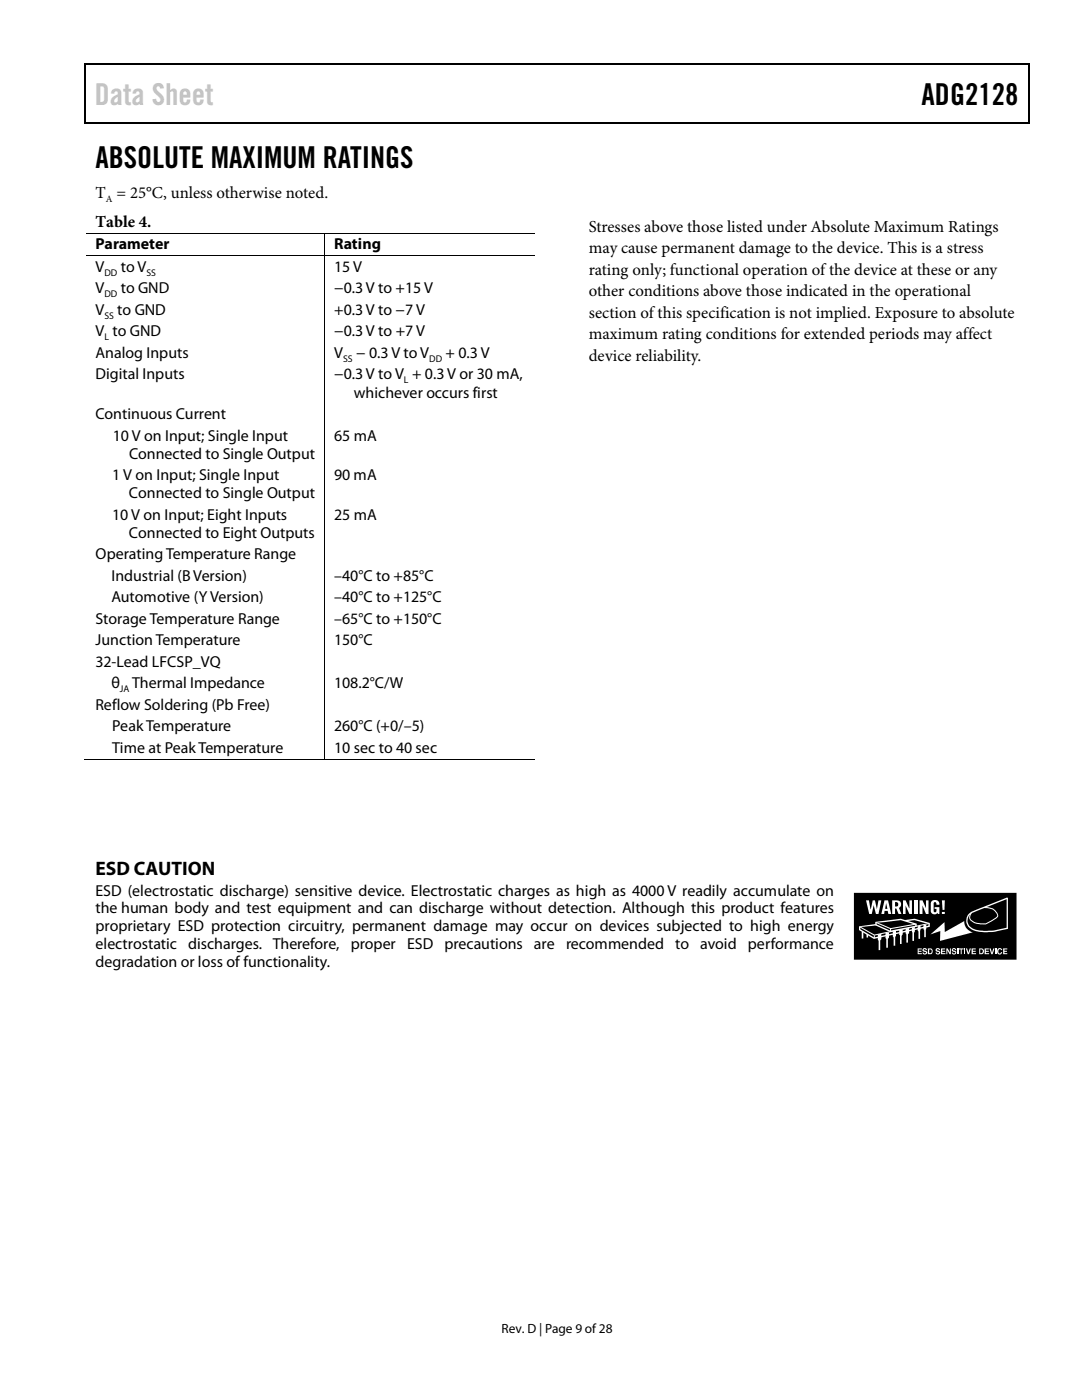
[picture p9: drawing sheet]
<svg xmlns="http://www.w3.org/2000/svg" width="216mm" height="279mm" viewBox="0 0 216 279" stroke-linecap="round" stroke-linejoin="round" font-family="sans-serif">
<defs><g id="words">
<text font-size="6" fill="#c1c1c1" x="18.9" y="20.9">Data Sheet</text>
<g font-size="6">
<text x="183.9" y="20.9">ADG2128</text>
<text x="19" y="33.6">ABSOLUTE MAXIMUM RATINGS</text>
</g>
<text font-size="3.9" x="19" y="174.6">ESD CAUTION</text>
<g font-size="3.3">
<text x="19" y="39.5">T = 25°C, unless otherwise noted.</text>
<text x="19.1" y="45.3">Table 4.</text>
<text x="117.5" y="46.3">Stresses above those listed under Absolute Maximum Ratings</text>
<text x="117.5" y="50.6">may cause permanent damage to the device. This is a stress</text>
<text x="117.5" y="54.9">rating only; functional operation of the device at these or any</text>
<text x="117.5" y="59.1">other conditions above those indicated in the operational</text>
<text x="117.5" y="63.4">section of this specification is not implied. Exposure to absolute</text>
<text x="117.5" y="67.7">maximum rating conditions for extended periods may affect</text>
<text x="117.5" y="72">device reliability.</text>
</g>
<g font-size="3.2">
<text x="19" y="49.8">Parameter</text>
<text x="66.7" y="49.8">Rating</text>
<text x="19" y="54.3">V</text>
<text x="19" y="58.5">V</text>
<text x="24.1" y="54.3">to V</text>
<text x="24.1" y="58.5">to GND</text>
<text x="66.7" y="54.3">15 V</text>
<text x="66.7" y="58.5">−0.3 V to +15 V</text>
<text x="19" y="62.9">V</text>
<text x="23.4" y="62.9">to GND</text>
<text x="66.7" y="62.9">+0.3 V to −7 V</text>
<text x="19" y="67.1">V to GND</text>
<text x="19" y="71.5">Analog Inputs</text>
<text x="66.7" y="67.1">−0.3 V to +7 V</text>
<text x="66.7" y="71.5">V</text>
<text x="71.1" y="71.5">− 0.3 V to V</text>
<text x="88.9" y="71.5">+ 0.3V</text>
<text x="19" y="75.7">Digital Inputs</text>
<text x="66.7" y="75.7">−0.3 V to V + 0.3V or 30 mA,</text>
<text x="19" y="83.7">Continuous Current</text>
<text x="70.6" y="79.3">whichever occurs first</text>
<text x="22.5" y="87.9">10V on Input; Single Input</text>
<text x="66.7" y="87.9">65 mA</text>
<text x="22.4" y="95.8">1V on Input; Single Input</text>
<text x="25.7" y="91.5">Connected to Single Output</text>
<text x="66.7" y="95.8">90 mA</text>
<text x="25.7" y="99.4">Connected to Single Output</text>
<text x="22.4" y="103.7">10V on Input; Eight Inputs</text>
<text x="25.7" y="107.3">Connected to Eight Outputs</text>
<text x="66.7" y="103.7">25 mA</text>
<text x="19" y="111.6">Operating Temperature Range</text>
<text x="22.2" y="115.9">Industrial (B Version)</text>
<text x="66.7" y="115.9">–40°C to +85°C</text>
<text x="19" y="124.5">Storage Temperature Range</text>
<text x="22.2" y="120.2">Automotive (Y Version)</text>
<text x="66.7" y="120.2">–40°C to +125°C</text>
<text x="66.7" y="124.5">–65°C to +150°C</text>
<text x="19" y="128.8">Junction Temperature</text>
<text x="66.7" y="128.8">150°C</text>
<text x="19" y="133.1">32-Lead LFCSP_VQ</text>
<text x="22.2" y="137.4">θ</text>
<text x="26.4" y="137.4">Thermal Impedance</text>
<text x="66.7" y="137.4">108.2°C/W</text>
<text x="19" y="141.6">Reflow Soldering (Pb Free)</text>
<text x="22.4" y="146">Peak Temperature</text>
<text x="66.7" y="146">260°C (+0/–5)</text>
<text x="22.4" y="150.2">Time at Peak Temperature</text>
<text x="66.7" y="150.2">10 sec to 40 sec</text>
<text x="19" y="178.7">ESD (electrostatic discharge) sensitive device. Electrostatic charges as high as 4000V readily accumulate on</text>
<text x="19" y="182.3">the human body and test equipment and can discharge without detection. Although this product features</text>
<text x="19" y="185.9">proprietary ESD protection circuitry, permanent damage may occur on devices subjected to high energy</text>
<text x="19" y="189.5">electrostatic discharges. Therefore, proper</text>
<text x="81.2" y="189.5">ESD precautions are</text>
<text x="112.9" y="189.5">recommended to</text>
<text x="139.7" y="189.5">avoid</text>
<text x="149.2" y="189.5">performance</text>
<text x="19" y="193.1">degradation or loss of functionality.</text>
</g>
<text font-size="2.7" x="100.1" y="266">Rev. D | Page 9 of28</text>
<g font-size="1.9">
<text x="21.1" y="40.3">A</text>
<text x="20.8" y="55">DD</text>
<text x="20.8" y="59.3">DD</text>
<text x="29.2" y="55">SS</text>
<text x="20.8" y="63.6">SS</text>
<text x="20.8" y="67.9">L</text>
<text x="68.5" y="72.2">SS</text>
<text x="80.6" y="76.5">L</text>
<text x="85.6" y="72.2">DD</text>
<text x="23.9" y="138.1">JA</text>
</g>
</g></defs>
<path d="M16.9 12.7h.2v1h-.2zM16.9 12.7h.2v.3h-.2zM82.5 12.7h.3v.3h-.3zM205.1 12.7h.3v1h-.3zM205.1 12.7h.3v.3h-.3zM16.9 24.4h.2v.2h-.2zM82.3 24.4h.2v.2h-.2zM205.1 24.4h.3v.2h-.3zM64.7 46.4h.2v.2h-.2zM64.7 51h.2v.1h-.2zM64.7 151.4h.2v.2h-.2zM170.5 178.3h32.2v13.1h-32.2z" fill="#000"/>
<path d="M17 13.7v10.7M17.1 12.8h65.4M82.8 12.8h122.3M205.2 13.7v10.7M17.1 24.5h188" fill="none" stroke="#000" stroke-width=".25"/>
<path d="M17.1 46.5h47.6M17.1 51.1h47.6M64.8 46.6v4.4M64.8 51.1v100.3M64.9 46.5h41.8M64.9 51.1h41.8M16.9 151.5h47.8M64.9 151.5h41.8" fill="none" stroke="#000" stroke-width=".2"/>
<path d="M170.5 178.3h32.2v13.1h-32.2z" fill="none" stroke="#000" stroke-width=".26"/>
<g fill="#fff">
<path d="M172.8 179.7h.6l.3 1.8 .4-1.8h.5l.4 1.8 .3-1.8h.6l-.6 2.7h-.5l-.5-1.8-.3 1.8h-.6z"/>
<path d="M180.2 179.7h.5l.7 1.5 .1-1.5h.5v2.7h-.5l-.8-1.7v1.7h-.5z"/>
<path d="M182.4 179.7h.6v2.7h-.6z"/>
<path d="M183.5 179.7h.6l.7 1.5v-1.5h.5v2.7h-.5l-.7-1.7v1.7h-.6z"/>
<path d="M185.9 179.8a.9 .9 0 0 1 1-.1 .9 .9 0 0 1 .5 .9h-.5l-.2-.5-.4 .1 .1 1.8h.3l.2-.3v-.3h-.4v-.4h.9v1.4h-.2l-.1-.2a.76 .76 0 0 1-.8 .2 .76 .76 0 0 1-.6-.6v-1.4z"/>
<path d="M183.1 189.3h.8v.2h-.6v.3h.6v.2h-.6v.2h.6v.2h-.8z"/>
<path d="M184.2 189.3l.3-.1 .4 .2 .1 .2h-.3l-.2-.2-.2 .1 .7 .4-.1 .4-.3 .2-.4-.1-.1-.3h.2l.2 .2 .3-.2-.4-.1a.36 .36 0 0 1-.3-.3 .36 .36 0 0 1 .1-.4z"/>
<path d="M186.8 189.3l.3-.1 .4 .2 .1 .2-.5-.2-.2 .1 .7 .4-.1 .4-.3 .2-.3-.1-.2-.3h.2l.2 .2 .3-.2-.3-.1a.36 .36 0 0 1-.4-.3 .36 .36 0 0 1 .1-.4z"/>
<path d="M187.8 189.3h.8v.2h-.6v.3h.6v.2h-.6v.2h.6v.2h-.8z"/>
<path d="M188.8 189.3h.3l.4 .8v-.8h.2v1.1h-.2l-.5-.8v.8h-.2z"/>
<path d="M190.1 189.3l.3-.1 .4 .2v.2h-.2l-.2-.2-.3 .1 .7 .4-.1 .4-.3 .2-.3-.1-.2-.3 .5 .2 .2-.2-.3-.1a.36 .36 0 0 1-.4-.3 .36 .36 0 0 1 .2-.4z"/>
<path d="M191 189.3h.3v1.1h-.3z"/>
<path d="M191.3 189.3h1v.2h-.4v.9h-.2v-.9h-.4z"/>
<path d="M192.4 189.3h.2v1.1h-.2z"/>
<path d="M192.7 189.3h.3l.2 .9 .3-.9h.2l-.3 1.1h-.3z"/>
<path d="M193.9 189.3h.8v.2h-.6v.3h.6v.2h-.6v.2h.7v.2h-.9z"/>
<path d="M196.5 189.3h.8v.2h-.6v.3h.6v.2h-.6v.2h.7v.2h-.9z"/>
<path d="M197.4 189.3h.3l.2 .9 .3-.9h.2l-.3 1.1h-.3z"/>
<path d="M198.6 189.3h.2v1.1h-.2z"/>
<path d="M199.1 189.4l.4-.2 .3 .1 .2 .3-.6-.1-.2 .4 .1 .3 .3 .1 .1-.3h.3a.5 .5 0 0 1-.4 .5 .5 .5 0 0 1-.6-.3v-.3z"/>
<path d="M200.2 189.3h.8v.2h-.6v.3h.5v.2h-.5v.2h.6v.2h-.8z"/>
<path d="M176.5 179.7h.7l.6 2.7h-.5l-.2-.6h-.6l-.1 .6h-.5zM176.8 180.2l-.2 1.2h.5z"/>
<path d="M178 179.7a1.55 1.55 0 0 1 1.7 .4 .77 .77 0 0 1-.3 1.1l.5 1.2h-.6l-.4-1.1h-.3v1.1h-.6zM178.6 180v.9a.47 .47 0 0 0 .6-.4 .47 .47 0 0 0-.6-.5z"/>
<path d="M187.9 179.7h.6v1.9h-.4zM187.9 182h.6v.4h-.6z"/>
<path d="M185.1 189.3h.6a.6 .6 0 0 1 .4 .6 .6 .6 0 0 1-.4 .5h-.6zM185.4 189.5v.7h.3a.4 .4 0 0 0 .2-.3 .4 .4 0 0 0-.2-.4z"/>
<path d="M195.4 189.3h.4a.58 .58 0 0 1 .5 .6 .58 .58 0 0 1-.5 .5h-.4zM195.6 189.5v.7h.2a.4 .4 0 0 0 .3-.3 .4 .4 0 0 0-.3-.4z"/>
</g>
<g fill="#000">
<path d="M171.6 185l13.7-.7-10.8 2.3zM174.8 184.1l7.9 .3-5 .9z"/>
<path d="M171.5 185l11-1.5 2.9 .8v.6l-11 2.3-2.9-1.7z" fill-rule="evenodd"/>
<path d="M174.8 184.1l4.9-.6 3.1 .9v.5l-5.2 1-2.8-1.3z" fill-rule="evenodd"/>
</g>
<path d="M171.5 185l11-1.5 2.9 .8v.6l-11 2.3-2.9-1.7zM174.8 184.1l4.9-.6 3.1 .9v.5l-5.2 1-2.8-1.3z" fill="none" stroke="#fff" stroke-width=".26"/>
<path d="M174.5 186.7v.5M174.8 184.1l2.9 1.2 5-.9M177.7 185.3v.6M185.3 184.3l-10.8 2.3-2.9-1.6" fill="none" stroke="#fff" stroke-width=".2"/>
<path d="M172.1 185.9v1.4M173.1 186.4v.7M175.5 187.6v2" fill="none" stroke="#fff" stroke-width=".33"/>
<path d="M175.2 186.5l.7-.1v1l-.4 .4-.3-.2z" fill-rule="evenodd" fill="#fff"/>
<path d="M177 187.2v1.9" fill="none" stroke="#fff" stroke-width=".33"/>
<path d="M176.7 186.2l.7-.1v1l-.3 .4-.4-.3z" fill-rule="evenodd" fill="#fff"/>
<path d="M178.5 186.9v1.8" fill="none" stroke="#fff" stroke-width=".33"/>
<path d="M178.2 185.9l.6-.2v1.1l-.3 .4-.3-.3z" fill-rule="evenodd" fill="#fff"/>
<path d="M179.7 186.6v1.8" fill="none" stroke="#fff" stroke-width=".33"/>
<path d="M179.4 185.6l.7-.1v1l-.3 .3-.4-.2z" fill-rule="evenodd" fill="#fff"/>
<path d="M181 186.4v1.7" fill="none" stroke="#fff" stroke-width=".33"/>
<path d="M180.7 185.3l.7-.1v1l-.3 .4-.4-.3z" fill-rule="evenodd" fill="#fff"/>
<path d="M182.2 186.1v1.7" fill="none" stroke="#fff" stroke-width=".33"/>
<path d="M182 185.1l.5-.1v.9l-.2 .4-.3-.3z" fill-rule="evenodd" fill="#fff"/>
<path d="M183.4 185.7v1.7" fill="none" stroke="#fff" stroke-width=".33"/>
<path d="M183.1 184.9l.6-.2v.9l-.3 .3-.3-.2z" fill-rule="evenodd" fill="#fff"/>
<path d="M184.6 185.5v1.5" fill="none" stroke="#fff" stroke-width=".33"/>
<g fill="#fff">
<path d="M184.3 184.6l.5-.1v.9l-.2 .3-.3-.2z" fill-rule="evenodd"/>
<path d="M185.7 186.5l2.8-2.5v2l4.7-2.6 2.4 2.3-8 2.1v-2z" fill-rule="evenodd"/>
</g>
<g fill="#000">
<path d="M193.4 182.5l.5-.4 7-2.8 .1 6a12.7 12.7 0 0 1-6.6 .3 1.91 1.91 0 0 1-1-3.1z" fill-rule="evenodd"/>
<path d="M192.9 182.6l1.2-.7 7.3-3 .1 6.8-3.1 .7h-2.8a3.1 3.1 0 0 1-3.2-2.2v-.6z" fill-rule="evenodd"/>
</g>
<path d="M200.8 179.3h.1M201 179.3v6a12.7 12.7 0 0 1-6.6 .3 1.96 1.96 0 0 1-1.5-2.1 1.96 1.96 0 0 1 1.9-1.8l6.1-2.4" fill="none" stroke="#fff" stroke-width=".26"/>
<path d="M196.3 181.1a2.36 2.36 0 0 1 2.8 1.6l-.1 .3-.7 .5a2.97 2.97 0 0 1-2.3 .9h-.5a2.3 2.3 0 0 1-2-1.2v-.5l.3-.5" fill="none" stroke="#fff" stroke-width=".2"/>
<use href="#words"/>
</svg>
